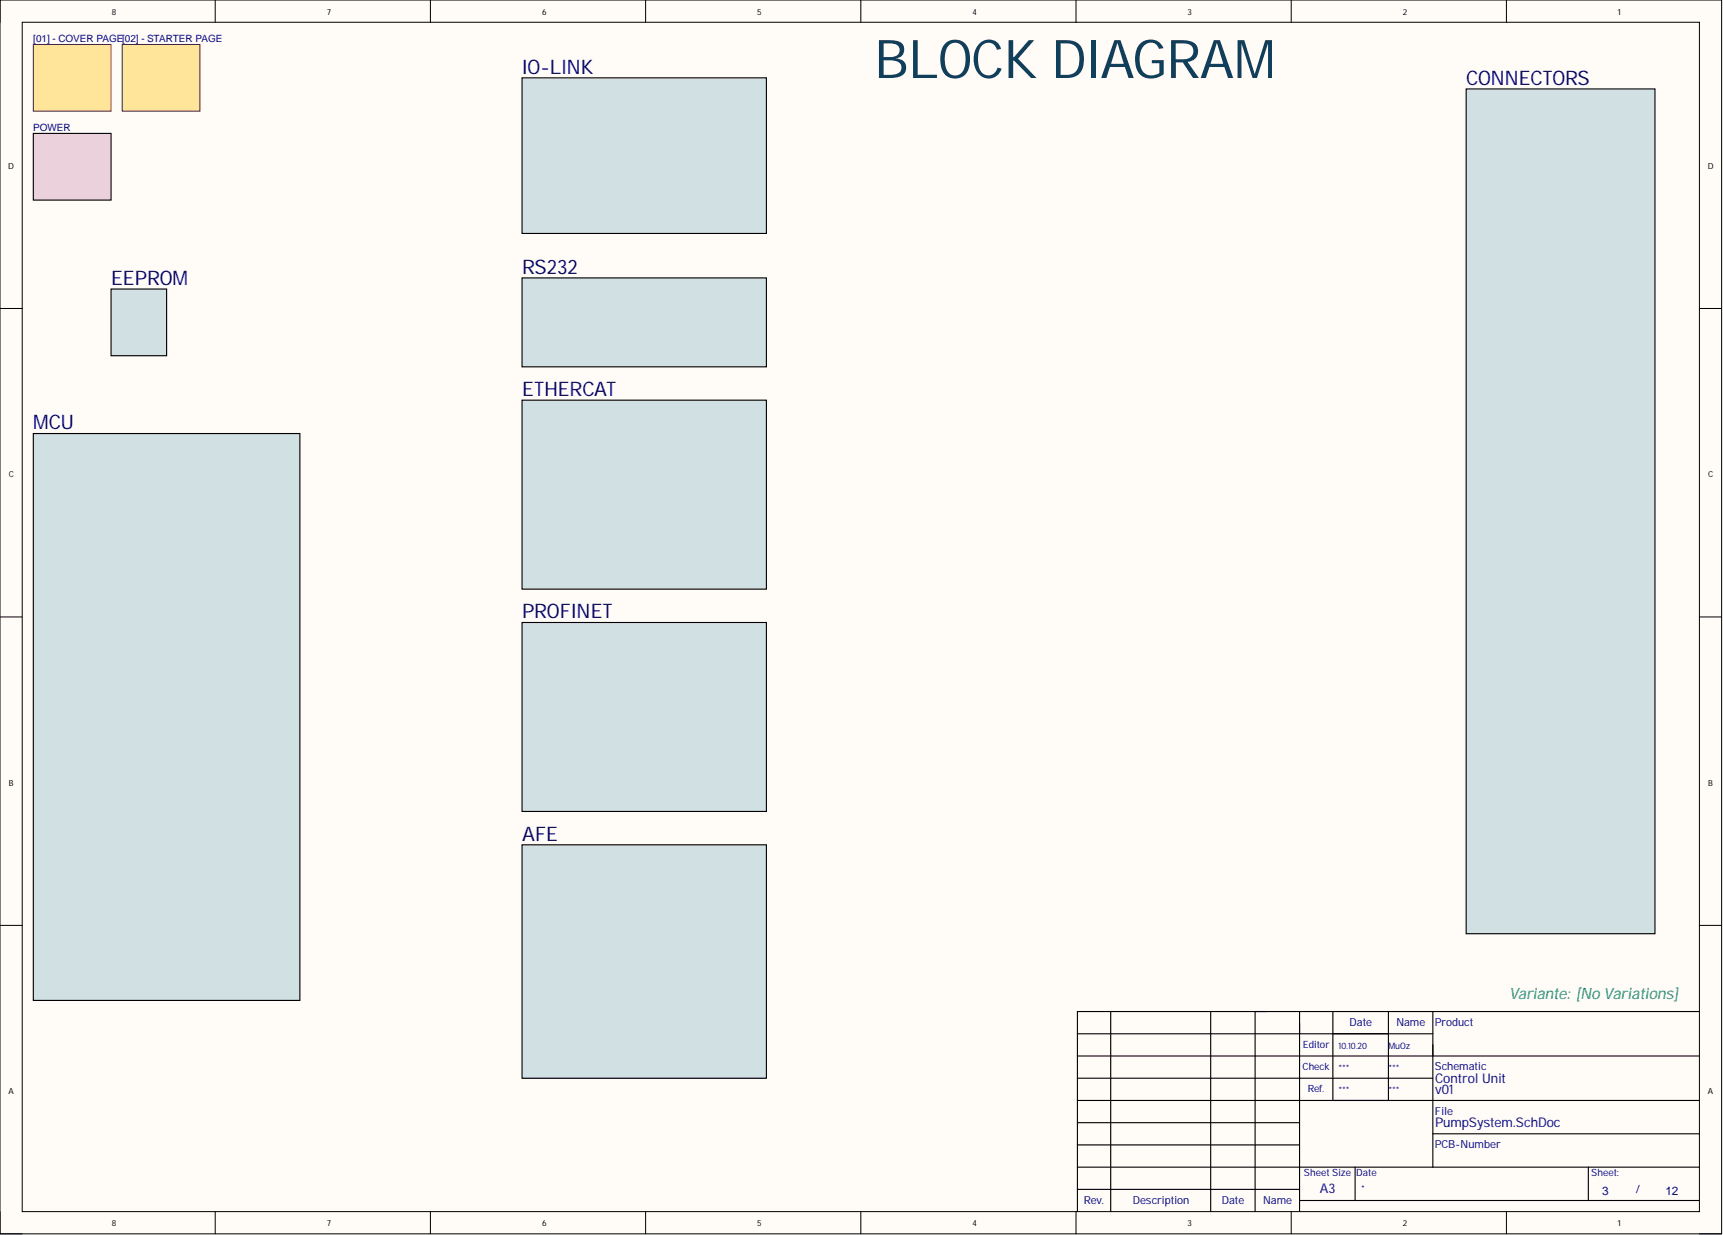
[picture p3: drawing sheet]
<svg xmlns="http://www.w3.org/2000/svg" width="393mm" height="282mm" viewBox="0 0 393 282" stroke-linecap="round" stroke-linejoin="round" font-family="sans-serif">
<defs><g id="words">
<text font-size="12.2" fill="#0f3f5a" x="199.6" y="17.8">BLOCK DIAGRAM</text>
<g font-size="4.6" fill="#000080">
<text x="119.2" y="16.8">IO-LINK</text>
<text x="334.7" y="19.4">CONNECTORS</text>
<text x="25.4" y="65">EEPROM</text>
<text x="119.2" y="62.5">RS232</text>
<text x="119.2" y="90.4">ETHERCAT</text>
<text x="7.6" y="98">MCU</text>
<text x="119.2" y="141.1">PROFINET</text>
<text x="119.2" y="191.9">AFE</text>
</g>
<text font-size="3.6" fill="#00a36e" x="344.6" y="228.1">Variante: [No Variations]</text>
<g font-size="3" fill="#000080">
<text x="327.6" y="247.2">Control Unit</text>
<text x="327.6" y="249.8">v01</text>
<text x="327.6" y="257.1">PumpSystem.SchDoc</text>
<text x="301.3" y="272.3">A3</text>
</g>
<g font-size="2.7" fill="#000080">
<text x="365.7" y="272.6">3</text>
<text x="380.2" y="272.6">12</text>
</g>
<g font-size="2.5" fill="#000080">
<text x="308.1" y="234.2">Date</text>
<text x="318.8" y="234.2">Name</text>
<text x="327.6" y="234.2">Product</text>
<text x="327.6" y="244.3">Schematic</text>
<text x="327.6" y="254.5">File</text>
<text x="327.6" y="262.1">PCB-Number</text>
<text x="247.4" y="274.8">Rev.</text>
<text x="258.6" y="274.8">Description</text>
<text x="278.9" y="274.8">Date</text>
<text x="288.4" y="274.8">Name</text>
<text x="373.5" y="272.2">/</text>
</g>
<g font-size="2.3" fill="#000080">
<text x="7.6" y="9.7">[01] - COVER PAGE[02] - STARTER PAGE</text>
<text x="7.6" y="30">POWER</text>
<text x="297.4" y="239.2">Editor</text>
<text x="297.4" y="244.2">Check</text>
<text x="298.6" y="249.3">Ref.</text>
<text x="297.7" y="268.3">Sheet Size</text>
<text x="309.6" y="268.3">Date</text>
<text x="363.3" y="268.3">Sheet:</text>
</g>
<g font-size="2" fill="#000080">
<text x="305.6" y="239.3">10.10.20</text>
<text x="317" y="239.3">MuOz</text>
<text x="305.6" y="244.4">***</text>
<text x="317" y="244.4">***</text>
<text x="305.6" y="249.5">***</text>
<text x="317" y="249.5">***</text>
</g>
<g font-size="1.9">
<text x="25.5" y="3.3">8</text>
<text x="74.6" y="3.3">7</text>
<text x="123.8" y="3.3">6</text>
<text x="172.9" y="3.3">5</text>
<text x="222" y="3.3">4</text>
<text x="271.1" y="3.3">3</text>
<text x="320.3" y="3.3">2</text>
<text x="369.2" y="3.3">1</text>
<text x="1.9" y="38.5">D</text>
<text x="389.9" y="38.5">D</text>
<text x="2" y="108.9">C</text>
<text x="389.9" y="108.9">C</text>
<text x="2" y="179.3">B</text>
<text x="390" y="179.3">B</text>
<text x="1.9" y="249.7">A</text>
<text x="389.9" y="249.7">A</text>
<text x="25.5" y="279.9">8</text>
<text x="74.6" y="279.9">7</text>
<text x="123.8" y="279.9">6</text>
<text x="172.9" y="279.9">5</text>
<text x="222" y="279.9">4</text>
<text x="271.1" y="279.9">3</text>
<text x="320.3" y="279.9">2</text>
<text x="369.2" y="279.9">1</text>
</g>
<text font-size="1.8" fill="#000080" x="310.8" y="271.8">*</text>
</g></defs>
<path d="M0 0h393v281.6h-393z" fill-rule="evenodd" fill="#fffcf8"/>
<path d="M0 0h393v281.6h-393z" fill="none" stroke="#000" stroke-width=".23"/>
<path d="M5.1 5.1h382.9v271.4h-382.9z" fill-rule="evenodd" fill="#fffcf8"/>
<g fill="none" stroke="#000" stroke-width=".23">
<path d="M0 0v5.1M5.1 5.1h382.9v271.4h-382.9zM49.1 0v5.1M98.3 0v5.1M147.4 0v5.1M196.5 0v5.1M245.6 0v5.1M294.8 0v5.1M343.9 0v5.1M0 70.4h5.1M388 70.4h5M0 140.8h5.1"/>
<path d="M388 140.8h5M0 211.2h5.1M388 211.2h5M0 276.5v5.1h5.1M49.1 276.5v5.1M98.3 276.5v5.1M147.4 276.5v5.1M196.5 276.5v5.1M245.6 276.5v5.1M294.8 276.5v5.1M343.9 276.5v5.1M388 281.6h5"/>
</g>
<g fill="none" stroke="#000" stroke-width=".25">
<path d="M246 235.9h81.1M253.6 230.9v45.6M276.4 230.9v45.6M286.5 230.9v45.6M296.7 230.9v45.6M304.3 230.9v20.3M317 230.9v20.3M327.1 230.9v35.5M388 230.9h-142v45.6M246 241h142M246 251.2h142M246 246.1h81.1"/>
<path d="M246 256.2h50.7M327.1 258.8h60.9M246 266.4h142M246 271.5h50.7M246 261.3h50.7M296.7 274h91.3M309.4 266.4v7.6M362.6 266.4v7.6"/>
</g>
<path d="M7.6 10.2h17.8v15.2h-17.8z" fill-rule="evenodd" fill="#ffe599"/>
<path d="M7.6 10.2h17.8v15.2h-17.8z" fill="none" stroke="#800000" stroke-width=".23"/>
<path d="M27.9 10.2h17.7v15.2h-17.7z" fill-rule="evenodd" fill="#ffe599"/>
<path d="M27.9 10.2h17.7v15.2h-17.7z" fill="none" stroke="#800000" stroke-width=".23"/>
<path d="M7.6 98.9h60.9v129.4h-60.9z" fill-rule="evenodd" fill="#d0e0e3"/>
<path d="M7.6 98.9h60.9v129.4h-60.9z" fill="none" stroke="#000" stroke-width=".25"/>
<path d="M119.2 91.3h55.8v43.2h-55.8z" fill-rule="evenodd" fill="#d0e0e3"/>
<path d="M119.2 91.3h55.8v43.2h-55.8z" fill="none" stroke="#000" stroke-width=".25"/>
<path d="M119.2 142.1h55.8v43.1h-55.8z" fill-rule="evenodd" fill="#d0e0e3"/>
<path d="M119.2 142.1h55.8v43.1h-55.8z" fill="none" stroke="#000" stroke-width=".25"/>
<path d="M7.6 30.4h17.8v15.3h-17.8z" fill-rule="evenodd" fill="#ead1dc"/>
<path d="M7.6 30.4h17.8v15.3h-17.8z" fill="none" stroke="#000" stroke-width=".25"/>
<path d="M119.2 63.4h55.8v20.3h-55.8z" fill-rule="evenodd" fill="#d0e0e3"/>
<path d="M119.2 63.4h55.8v20.3h-55.8z" fill="none" stroke="#000" stroke-width=".25"/>
<path d="M119.2 17.8h55.8v35.5h-55.8z" fill-rule="evenodd" fill="#d0e0e3"/>
<path d="M119.2 17.8h55.8v35.5h-55.8z" fill="none" stroke="#000" stroke-width=".25"/>
<path d="M119.2 192.8h55.8v53.3h-55.8z" fill-rule="evenodd" fill="#d0e0e3"/>
<path d="M119.2 192.8h55.8v53.3h-55.8z" fill="none" stroke="#000" stroke-width=".25"/>
<path d="M334.7 20.3h43.1v192.8h-43.1z" fill-rule="evenodd" fill="#d0e0e3"/>
<path d="M334.7 20.3h43.1v192.8h-43.1z" fill="none" stroke="#000" stroke-width=".25"/>
<path d="M25.4 66h12.6v15.2h-12.6z" fill-rule="evenodd" fill="#d0e0e3"/>
<path d="M25.4 66h12.6v15.2h-12.6z" fill="none" stroke="#000" stroke-width=".25"/>
<use href="#words"/>
</svg>
